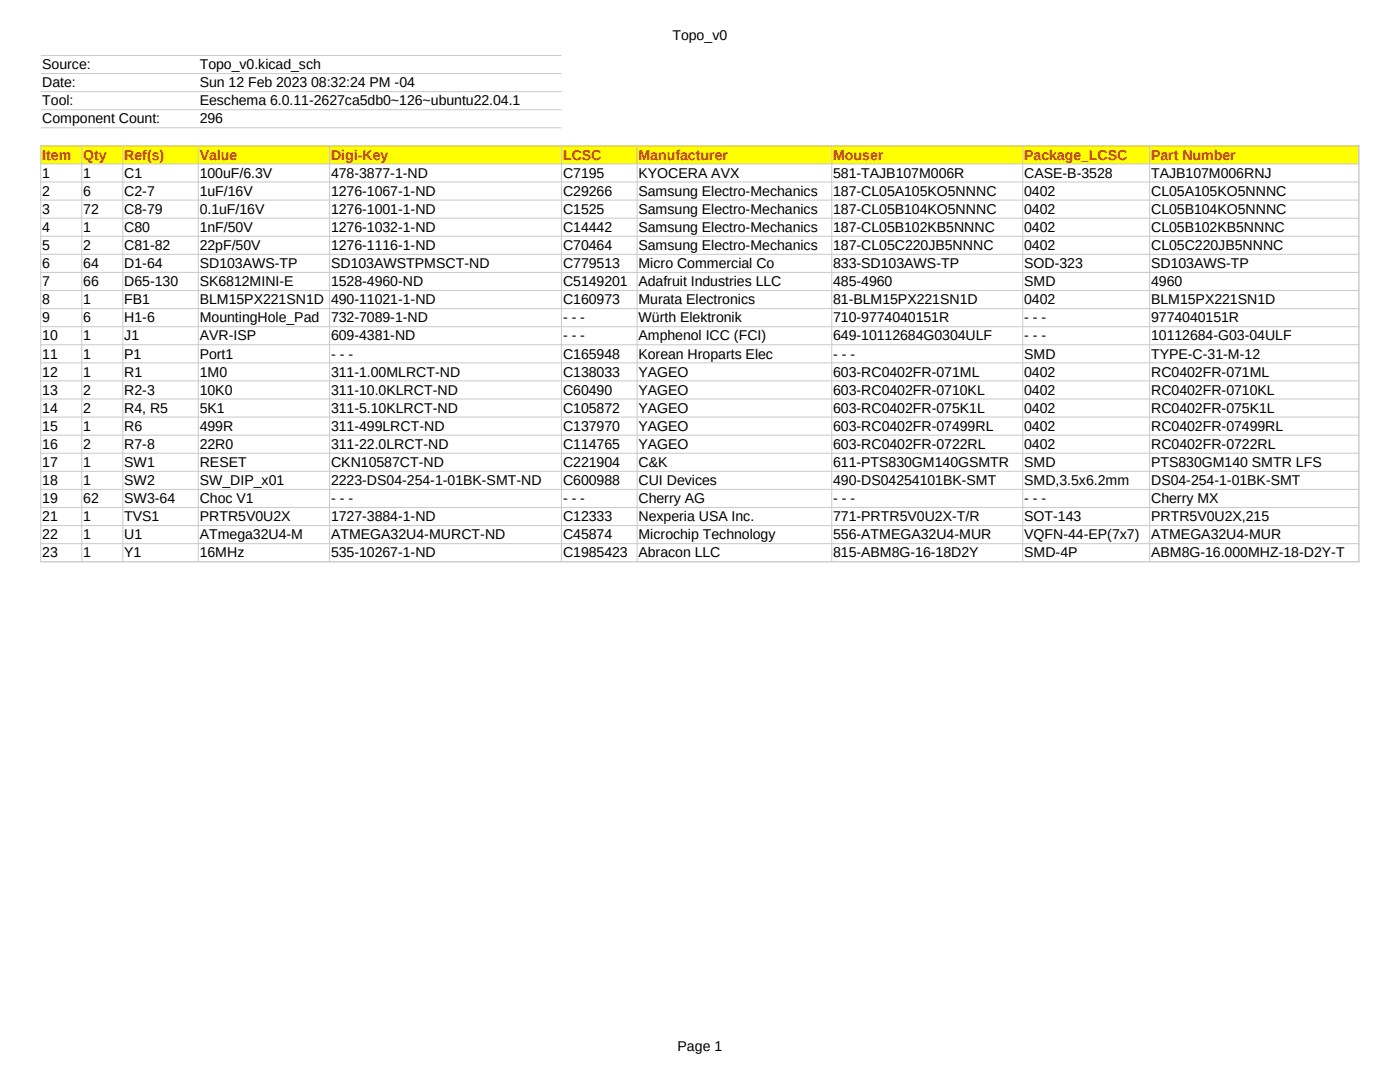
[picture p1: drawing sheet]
<svg xmlns="http://www.w3.org/2000/svg" width="279mm" height="216mm" viewBox="0 0 279 216" stroke-linecap="round" stroke-linejoin="round" font-family="sans-serif">
<defs><g id="words">
<g font-size="2.8">
<text x="134.2" y="8">Topo_v0</text>
<text x="8.4" y="13.8">Source:</text>
<text x="8.4" y="17.4">Date:</text>
<text x="39.9" y="13.8">Topo_v0.kicad_sch</text>
<text x="39.9" y="17.4">Sun 12 Feb 2023 08:32:24 PM -04</text>
<text x="8.4" y="21">Tool:</text>
<text x="39.9" y="21">Eeschema 6.0.11-2627ca5db0~126~ubuntu22.04.1</text>
<text x="8.4" y="24.6">Component Count:</text>
<text x="39.9" y="24.6">296</text>
<text x="8.4" y="35.5">1</text>
<text x="16.6" y="35.5">1</text>
<text x="24.8" y="35.5">C1</text>
<text x="39.9" y="35.5">100uF/6.3V</text>
<text x="66.1" y="35.5">478-3877-1-ND</text>
<text x="112.4" y="35.5">C7195</text>
<text x="127.4" y="35.5">KYOCERA AVX</text>
<text x="166.3" y="35.5">581-TAJB107M006R</text>
<text x="204.4" y="35.5">CASE-B-3528</text>
<text x="229.7" y="35.5">TAJB107M006RNJ</text>
<text x="8.4" y="39.1">2</text>
<text x="16.6" y="39.1">6</text>
<text x="24.8" y="39.1">C2-7</text>
<text x="39.9" y="39.1">1uF/16V</text>
<text x="66.1" y="39.1">1276-1067-1-ND</text>
<text x="112.4" y="39.1">C29266</text>
<text x="127.4" y="39.1">Samsung Electro-Mechanics</text>
<text x="166.3" y="39.1">187-CL05A105KO5NNNC</text>
<text x="204.4" y="39.1">0402</text>
<text x="229.7" y="39.1">CL05A105KO5NNNC</text>
<text x="8.4" y="42.6">3</text>
<text x="8.4" y="46.3">4</text>
<text x="16.6" y="42.6">72</text>
<text x="16.6" y="46.3">1</text>
<text x="24.8" y="42.6">C8-79</text>
<text x="24.8" y="46.3">C80</text>
<text x="39.9" y="42.6">0.1uF/16V</text>
<text x="39.9" y="46.3">1nF/50V</text>
<text x="66.1" y="42.6">1276-1001-1-ND</text>
<text x="66.1" y="46.3">1276-1032-1-ND</text>
<text x="112.4" y="42.6">C1525</text>
<text x="112.4" y="46.3">C14442</text>
<text x="127.4" y="42.6">Samsung Electro-Mechanics</text>
<text x="127.4" y="46.3">Samsung Electro-Mechanics</text>
<text x="166.3" y="42.6">187-CL05B104KO5NNNC</text>
<text x="166.3" y="46.3">187-CL05B102KB5NNNC</text>
<text x="204.4" y="42.6">0402</text>
<text x="204.4" y="46.3">0402</text>
<text x="229.7" y="42.6">CL05B104KO5NNNC</text>
<text x="229.7" y="46.3">CL05B102KB5NNNC</text>
<text x="8.4" y="49.9">5</text>
<text x="8.4" y="53.5">6</text>
<text x="16.6" y="49.9">2</text>
<text x="16.6" y="53.5">64</text>
<text x="24.8" y="49.9">C81-82</text>
<text x="24.8" y="53.5">D1-64</text>
<text x="39.9" y="49.9">22pF/50V</text>
<text x="39.9" y="53.5">SD103AWS-TP</text>
<text x="66.1" y="49.9">1276-1116-1-ND</text>
<text x="66.1" y="53.5">SD103AWSTPMSCT-ND</text>
<text x="112.4" y="49.9">C70464</text>
<text x="112.4" y="53.5">C779513</text>
<text x="127.4" y="49.9">Samsung Electro-Mechanics</text>
<text x="127.4" y="53.5">Micro Commercial Co</text>
<text x="166.3" y="49.9">187-CL05C220JB5NNNC</text>
<text x="166.3" y="53.5">833-SD103AWS-TP</text>
<text x="204.4" y="49.9">0402</text>
<text x="204.4" y="53.5">SOD-323</text>
<text x="229.7" y="49.9">CL05C220JB5NNNC</text>
<text x="229.7" y="53.5">SD103AWS-TP</text>
<text x="8.4" y="57.1">7</text>
<text x="16.6" y="57.1">66</text>
<text x="24.8" y="57.1">D65-130</text>
<text x="39.9" y="57.1">SK6812MINI-E</text>
<text x="66.1" y="57.1">1528-4960-ND</text>
<text x="112.4" y="57.1">C5149201</text>
<text x="127.4" y="57.1">Adafruit Industries LLC</text>
<text x="166.3" y="57.1">485-4960</text>
<text x="204.4" y="57.1">SMD</text>
<text x="229.7" y="57.1">4960</text>
<text x="8.4" y="60.7">8</text>
<text x="8.4" y="64.3">9</text>
<text x="16.6" y="60.7">1</text>
<text x="16.6" y="64.3">6</text>
<text x="24.8" y="60.7">FB1</text>
<text x="24.8" y="64.3">H1-6</text>
<text x="39.9" y="60.7">BLM15PX221SN1D</text>
<text x="39.9" y="64.3">MountingHole_Pad</text>
<text x="66.1" y="60.7">490-11021-1-ND</text>
<text x="66.1" y="64.3">732-7089-1-ND</text>
<text x="112.4" y="60.7">C160973</text>
<text x="112.4" y="64.3">- - -</text>
<text x="127.4" y="60.7">Murata Electronics</text>
<text x="127.4" y="64.3">Würth Elektronik</text>
<text x="166.3" y="60.7">81-BLM15PX221SN1D</text>
<text x="166.3" y="64.3">710-9774040151R</text>
<text x="204.4" y="60.7">0402</text>
<text x="204.4" y="64.3">- - -</text>
<text x="229.7" y="60.7">BLM15PX221SN1D</text>
<text x="229.7" y="64.3">9774040151R</text>
<text x="8.4" y="67.9">10</text>
<text x="8.4" y="71.5">11</text>
<text x="16.6" y="67.9">1</text>
<text x="16.6" y="71.5">1</text>
<text x="24.8" y="67.9">J1</text>
<text x="24.8" y="71.5">P1</text>
<text x="39.9" y="67.9">AVR-ISP</text>
<text x="39.9" y="71.5">Port1</text>
<text x="66.1" y="67.9">609-4381-ND</text>
<text x="66.1" y="71.5">- - -</text>
<text x="112.4" y="67.9">- - -</text>
<text x="112.4" y="71.5">C165948</text>
<text x="127.4" y="67.9">Amphenol ICC (FCI)</text>
<text x="127.4" y="71.5">Korean Hroparts Elec</text>
<text x="166.3" y="67.9">649-10112684G0304ULF</text>
<text x="166.3" y="71.5">- - -</text>
<text x="204.4" y="67.9">- - -</text>
<text x="204.4" y="71.5">SMD</text>
<text x="229.7" y="67.9">10112684-G03-04ULF</text>
<text x="229.7" y="71.5">TYPE-C-31-M-12</text>
<text x="8.4" y="75.1">12</text>
<text x="16.6" y="75.1">1</text>
<text x="24.8" y="75.1">R1</text>
<text x="39.9" y="75.1">1M0</text>
<text x="66.1" y="75.1">311-1.00MLRCT-ND</text>
<text x="112.4" y="75.1">C138033</text>
<text x="127.4" y="75.1">YAGEO</text>
<text x="166.3" y="75.1">603-RC0402FR-071ML</text>
<text x="204.4" y="75.1">0402</text>
<text x="229.7" y="75.1">RC0402FR-071ML</text>
<text x="8.4" y="78.7">13</text>
<text x="8.4" y="82.3">14</text>
<text x="16.6" y="78.7">2</text>
<text x="16.6" y="82.3">2</text>
<text x="24.8" y="78.7">R2-3</text>
<text x="24.8" y="82.3">R4, R5</text>
<text x="39.9" y="78.7">10K0</text>
<text x="39.9" y="82.3">5K1</text>
<text x="66.1" y="78.7">311-10.0KLRCT-ND</text>
<text x="66.1" y="82.3">311-5.10KLRCT-ND</text>
<text x="112.4" y="78.7">C60490</text>
<text x="112.4" y="82.3">C105872</text>
<text x="127.4" y="78.7">YAGEO</text>
<text x="127.4" y="82.3">YAGEO</text>
<text x="166.3" y="78.7">603-RC0402FR-0710KL</text>
<text x="166.3" y="82.3">603-RC0402FR-075K1L</text>
<text x="204.4" y="78.7">0402</text>
<text x="204.4" y="82.3">0402</text>
<text x="229.7" y="78.7">RC0402FR-0710KL</text>
<text x="229.7" y="82.3">RC0402FR-075K1L</text>
<text x="8.4" y="86">15</text>
<text x="8.4" y="89.6">16</text>
<text x="16.6" y="86">1</text>
<text x="16.6" y="89.6">2</text>
<text x="24.8" y="86">R6</text>
<text x="24.8" y="89.6">R7-8</text>
<text x="39.9" y="86">499R</text>
<text x="39.9" y="89.6">22R0</text>
<text x="66.1" y="86">311-499LRCT-ND</text>
<text x="66.1" y="89.6">311-22.0LRCT-ND</text>
<text x="112.4" y="86">C137970</text>
<text x="112.4" y="89.6">C114765</text>
<text x="127.4" y="86">YAGEO</text>
<text x="127.4" y="89.6">YAGEO</text>
<text x="166.3" y="86">603-RC0402FR-07499RL</text>
<text x="166.3" y="89.6">603-RC0402FR-0722RL</text>
<text x="204.4" y="86">0402</text>
<text x="204.4" y="89.6">0402</text>
<text x="229.7" y="86">RC0402FR-07499RL</text>
<text x="229.7" y="89.6">RC0402FR-0722RL</text>
<text x="8.4" y="93.2">17</text>
<text x="16.6" y="93.2">1</text>
<text x="24.8" y="93.2">SW1</text>
<text x="39.9" y="93.2">RESET</text>
<text x="66.1" y="93.2">CKN10587CT-ND</text>
<text x="112.4" y="93.2">C221904</text>
<text x="127.4" y="93.2">C&amp;K</text>
<text x="166.3" y="93.2">611-PTS830GM140GSMTR</text>
<text x="204.4" y="93.2">SMD</text>
<text x="229.7" y="93.2">PTS830GM140 SMTR LFS</text>
<text x="8.4" y="96.8">18</text>
<text x="8.4" y="100.4">19</text>
<text x="16.6" y="96.8">1</text>
<text x="16.6" y="100.4">62</text>
<text x="24.8" y="96.8">SW2</text>
<text x="24.8" y="100.4">SW3-64</text>
<text x="39.9" y="96.8">SW_DIP_x01</text>
<text x="39.9" y="100.4">Choc V1</text>
<text x="66.1" y="96.8">2223-DS04-254-1-01BK-SMT-ND</text>
<text x="66.1" y="100.4">- - -</text>
<text x="112.4" y="96.8">C600988</text>
<text x="112.4" y="100.4">- - -</text>
<text x="127.4" y="96.8">CUI Devices</text>
<text x="127.4" y="100.4">Cherry AG</text>
<text x="166.3" y="96.8">490-DS04254101BK-SMT</text>
<text x="166.3" y="100.4">- - -</text>
<text x="204.4" y="96.8">SMD,3.5x6.2mm</text>
<text x="204.4" y="100.4">- - -</text>
<text x="229.7" y="96.8">DS04-254-1-01BK-SMT</text>
<text x="229.7" y="100.4">Cherry MX</text>
<text x="8.4" y="104">21</text>
<text x="8.4" y="107.6">22</text>
<text x="16.6" y="104">1</text>
<text x="16.6" y="107.6">1</text>
<text x="24.8" y="104">TVS1</text>
<text x="24.8" y="107.6">U1</text>
<text x="39.9" y="104">PRTR5V0U2X</text>
<text x="39.9" y="107.6">ATmega32U4-M</text>
<text x="66.1" y="104">1727-3884-1-ND</text>
<text x="66.1" y="107.6">ATMEGA32U4-MURCT-ND</text>
<text x="112.4" y="104">C12333</text>
<text x="112.4" y="107.6">C45874</text>
<text x="127.4" y="104">Nexperia USA Inc.</text>
<text x="127.4" y="107.6">Microchip Technology</text>
<text x="166.3" y="104">771-PRTR5V0U2X-T/R</text>
<text x="166.3" y="107.6">556-ATMEGA32U4-MUR</text>
<text x="204.4" y="104">SOT-143</text>
<text x="204.4" y="107.6">VQFN-44-EP(7x7)</text>
<text x="229.7" y="104">PRTR5V0U2X,215</text>
<text x="229.7" y="107.6">ATMEGA32U4-MUR</text>
<text x="8.4" y="111.2">23</text>
<text x="16.6" y="111.2">1</text>
<text x="24.8" y="111.2">Y1</text>
<text x="39.9" y="111.2">16MHz</text>
<text x="66.1" y="111.2">535-10267-1-ND</text>
<text x="112.4" y="111.2">C1985423</text>
<text x="127.4" y="111.2">Abracon LLC</text>
<text x="166.3" y="111.2">815-ABM8G-16-18D2Y</text>
<text x="204.4" y="111.2">SMD-4P</text>
<text x="229.7" y="111.2">ABM8G-16.000MHZ-18-D2Y-T</text>
<text x="135.2" y="209.8">Page 1</text>
</g>
<g font-size="2.8" fill="#c9211e">
<text x="8.4" y="31.9">Item</text>
<text x="16.6" y="31.9">Qty</text>
<text x="24.8" y="31.9">Ref(s)</text>
<text x="39.9" y="31.9">Value</text>
<text x="66.1" y="31.9">Digi-Key</text>
<text x="112.4" y="31.9">LCSC</text>
<text x="127.4" y="31.9">Manufacturer</text>
<text x="166.3" y="31.9">Mouser</text>
<text x="204.4" y="31.9">Package_LCSC</text>
<text x="229.7" y="31.9">Part Number</text>
</g>
</g></defs>
<path d="M8.1 29.1h263.1v3.6h-263.1z" fill-rule="evenodd" fill="#ff0"/>
<g fill="none" stroke="#ccc" stroke-width=".21">
<path d="M8.1 11.1h104M8.1 14.7h104M8.1 18.3h104M8 29.1h263.3M8 32.7h263.3M8 36.3h263.3M8 39.9h263.3M8.1 21.9h104M8.1 25.5h104M8.1 29v83.2M16.3 29v83.2M24.5 29v83.2"/>
<path d="M39.6 29v83.2M65.8 29v83.2M112.1 29v83.2M127.2 29v83.2M166 29v83.2M204.1 29v83.2M229.4 29v83.2M271.2 29v83.2M8 43.5h263.3M8 47.1h263.3M8 50.8h263.3M8 54.4h263.3"/>
<path d="M8 58h263.3M8 61.6h263.3M8 65.2h263.3M8 68.8h263.3M8 72.4h263.3M8 76h263.3M8 79.6h263.3M8 83.2h263.3M8 86.8h263.3M8 90.4h263.3M8 94h263.3M8 97.7h263.3"/>
<path d="M8 101.3h263.3M8 104.9h263.3M8 108.5h263.3M8 112.1h263.3"/>
</g>
<use href="#words"/>
</svg>
